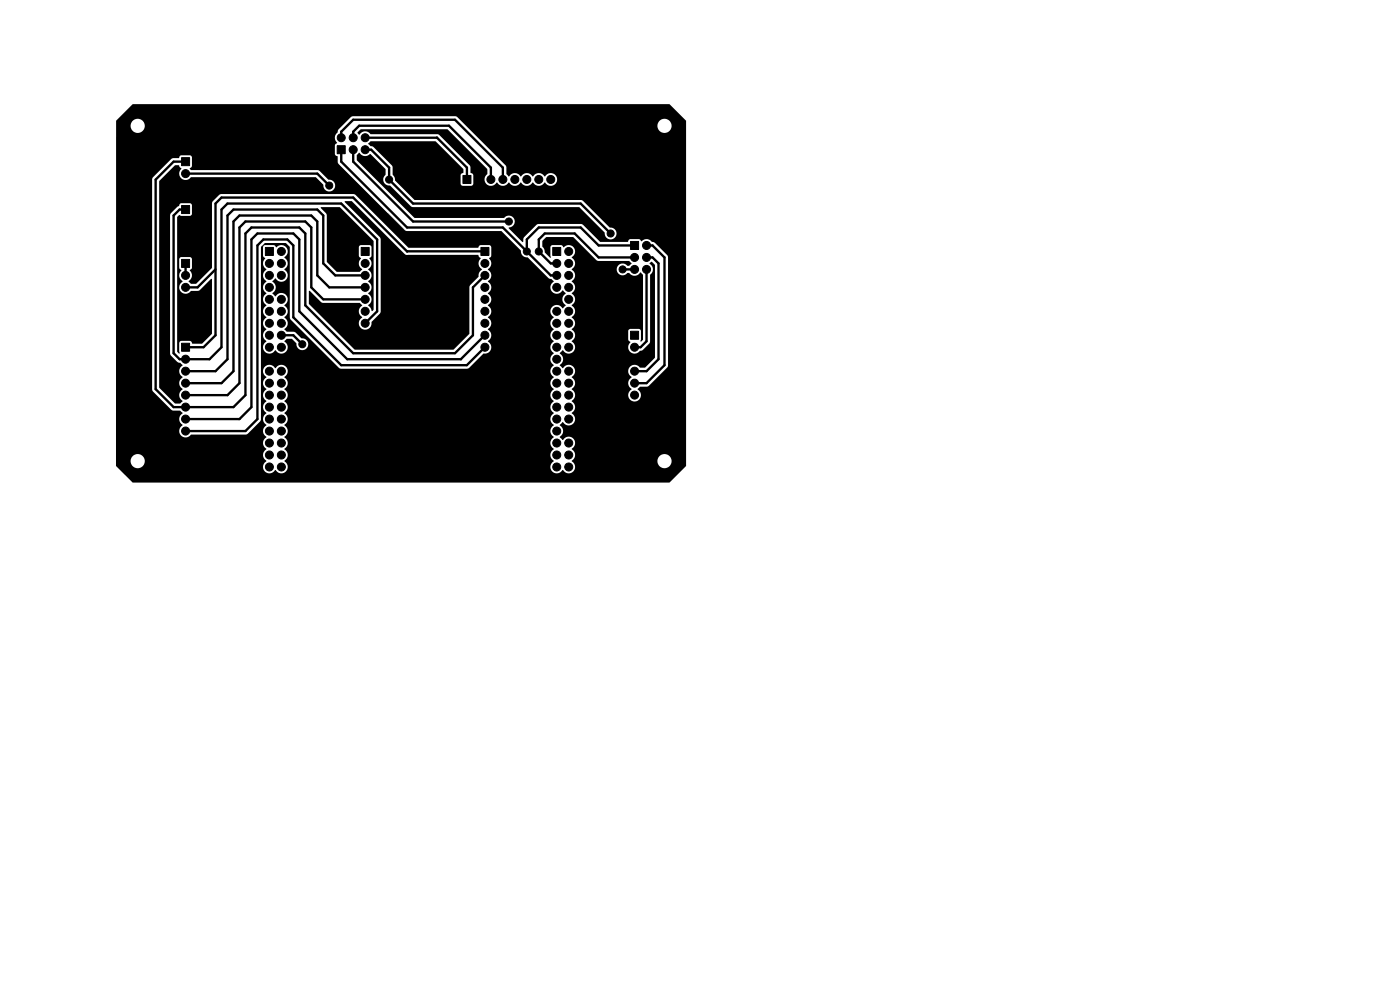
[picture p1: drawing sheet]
<svg xmlns="http://www.w3.org/2000/svg" width="297mm" height="210mm" viewBox="0 0 297 210" stroke-linecap="round" stroke-linejoin="round" font-family="sans-serif">
<g fill="#000" stroke="#000" stroke-width=".21">
<path d="M38.5 33.4h1.7v1.7h-1.7zM71.5 30.9h1.7v1.7h-1.7zM98.2 37.2h1.7v1.7h-1.7zM38.5 55h1.7v1.7h-1.7zM38.5 43.6h1.7v1.7h-1.7zM56.3 52.5h1.7v1.7h-1.7zM76.6 52.5h1.7v1.7h-1.7zM102 52.5h1.7v1.7h-1.7zM117.3 52.5h1.7v1.7h-1.7zM133.8 51.2h1.7v1.7h-1.7zM38.5 72.8h1.7v1.7h-1.7zM133.8 70.3h1.7v1.7h-1.7z"/>
<circle cx="39.4" cy="36.8" r=".85"/>
<circle cx="69.8" cy="39.4" r=".75"/>
<circle cx="72.4" cy="29.2" r=".85"/>
<circle cx="74.9" cy="31.8" r=".85"/>
<circle cx="74.9" cy="29.2" r=".85"/>
<circle cx="77.5" cy="31.8" r=".85"/>
<circle cx="77.5" cy="29.2" r=".85"/>
<circle cx="82.5" cy="38.1" r=".75"/>
<circle cx="101.6" cy="38.1" r=".85"/>
<circle cx="104.1" cy="38.1" r=".85"/>
<circle cx="106.7" cy="38.1" r=".85"/>
<circle cx="109.2" cy="38.1" r=".85"/>
<circle cx="111.8" cy="38.1" r=".85"/>
<circle cx="114.3" cy="38.1" r=".85"/>
<circle cx="116.8" cy="38.1" r=".85"/>
<circle cx="39.4" cy="58.4" r=".85"/>
<circle cx="39.4" cy="47" r=".85"/>
<circle cx="57.1" cy="58.4" r=".85"/>
<circle cx="57.1" cy="55.9" r=".85"/>
<circle cx="59.7" cy="55.9" r=".85"/>
<circle cx="59.7" cy="58.4" r=".85"/>
<circle cx="59.7" cy="53.3" r=".85"/>
<circle cx="72.4" cy="48.3" r=".75"/>
<circle cx="77.5" cy="58.4" r=".85"/>
<circle cx="77.5" cy="55.9" r=".85"/>
<circle cx="102.9" cy="58.4" r=".85"/>
<circle cx="102.9" cy="55.9" r=".85"/>
<circle cx="107.9" cy="47" r=".75"/>
<circle cx="111.8" cy="53.3" r=".75"/>
<circle cx="114.3" cy="53.3" r=".75"/>
<circle cx="118.1" cy="55.9" r=".85"/>
<circle cx="118.1" cy="58.4" r=".85"/>
<circle cx="120.6" cy="55.9" r=".85"/>
<circle cx="120.6" cy="58.4" r=".85"/>
<circle cx="120.6" cy="53.3" r=".85"/>
<circle cx="129.5" cy="49.5" r=".75"/>
<circle cx="132.1" cy="57.1" r=".75"/>
<circle cx="134.6" cy="57.1" r=".85"/>
<circle cx="134.6" cy="54.6" r=".85"/>
<circle cx="137.2" cy="54.6" r=".85"/>
<circle cx="137.2" cy="57.1" r=".85"/>
<circle cx="137.2" cy="52.1" r=".85"/>
<circle cx="39.4" cy="78.7" r=".85"/>
<circle cx="39.4" cy="61" r=".85"/>
<circle cx="39.4" cy="76.2" r=".85"/>
<circle cx="39.4" cy="63.5" r=".85"/>
<circle cx="57.1" cy="71.1" r=".85"/>
<circle cx="57.1" cy="73.7" r=".85"/>
<circle cx="57.1" cy="76.2" r=".85"/>
<circle cx="57.1" cy="78.7" r=".85"/>
<circle cx="57.1" cy="66" r=".85"/>
<circle cx="57.1" cy="61" r=".85"/>
<circle cx="57.1" cy="68.6" r=".85"/>
<circle cx="57.1" cy="63.5" r=".85"/>
<circle cx="59.7" cy="78.7" r=".85"/>
<circle cx="59.7" cy="63.5" r=".85"/>
<circle cx="59.7" cy="71.1" r=".85"/>
<circle cx="59.7" cy="66" r=".85"/>
<circle cx="59.7" cy="76.2" r=".85"/>
<circle cx="59.7" cy="61" r=".85"/>
<circle cx="59.7" cy="73.7" r=".85"/>
<circle cx="59.7" cy="68.6" r=".85"/>
<circle cx="64.1" cy="73" r=".75"/>
<circle cx="77.5" cy="68.6" r=".85"/>
<circle cx="77.5" cy="66" r=".85"/>
<circle cx="77.5" cy="61" r=".85"/>
<circle cx="77.5" cy="71.1" r=".85"/>
<circle cx="77.5" cy="63.5" r=".85"/>
<circle cx="90.2" cy="63.5" r=".75"/>
<circle cx="102.9" cy="71.1" r=".85"/>
<circle cx="102.9" cy="68.6" r=".85"/>
<circle cx="102.9" cy="63.5" r=".85"/>
<circle cx="102.9" cy="66" r=".85"/>
<circle cx="102.9" cy="73.7" r=".85"/>
<circle cx="102.9" cy="61" r=".85"/>
<circle cx="118.1" cy="66" r=".85"/>
<circle cx="118.1" cy="71.1" r=".85"/>
<circle cx="118.1" cy="61" r=".85"/>
<circle cx="118.1" cy="73.7" r=".85"/>
<circle cx="118.1" cy="63.5" r=".85"/>
<circle cx="118.1" cy="78.7" r=".85"/>
<circle cx="118.1" cy="68.6" r=".85"/>
<circle cx="118.1" cy="76.2" r=".85"/>
<circle cx="120.6" cy="66" r=".85"/>
<circle cx="120.6" cy="78.7" r=".85"/>
<circle cx="120.6" cy="71.1" r=".85"/>
<circle cx="120.6" cy="61" r=".85"/>
<circle cx="120.6" cy="68.6" r=".85"/>
<circle cx="120.6" cy="76.2" r=".85"/>
<circle cx="120.6" cy="63.5" r=".85"/>
<circle cx="120.6" cy="73.7" r=".85"/>
<circle cx="134.6" cy="76.2" r=".85"/>
<circle cx="134.6" cy="73.7" r=".85"/>
<circle cx="134.6" cy="78.7" r=".85"/>
<circle cx="39.4" cy="91.4" r=".85"/>
<circle cx="39.4" cy="83.8" r=".85"/>
<circle cx="39.4" cy="81.3" r=".85"/>
<circle cx="39.4" cy="86.4" r=".85"/>
<circle cx="39.4" cy="88.9" r=".85"/>
<circle cx="57.1" cy="94" r=".85"/>
<circle cx="57.1" cy="96.5" r=".85"/>
<circle cx="57.1" cy="86.4" r=".85"/>
<circle cx="57.1" cy="99.1" r=".85"/>
<circle cx="57.1" cy="81.3" r=".85"/>
<circle cx="57.1" cy="91.4" r=".85"/>
<circle cx="57.1" cy="83.8" r=".85"/>
<circle cx="57.1" cy="88.9" r=".85"/>
<circle cx="59.7" cy="83.8" r=".85"/>
<circle cx="59.7" cy="96.5" r=".85"/>
<circle cx="59.7" cy="81.3" r=".85"/>
<circle cx="59.7" cy="91.4" r=".85"/>
<circle cx="59.7" cy="86.4" r=".85"/>
<circle cx="59.7" cy="88.9" r=".85"/>
<circle cx="59.7" cy="99.1" r=".85"/>
<circle cx="59.7" cy="94" r=".85"/>
<circle cx="90.2" cy="91.4" r=".75"/>
<circle cx="118.1" cy="96.5" r=".85"/>
<circle cx="118.1" cy="83.8" r=".85"/>
<circle cx="118.1" cy="91.4" r=".85"/>
<circle cx="118.1" cy="88.9" r=".85"/>
<circle cx="118.1" cy="94" r=".85"/>
<circle cx="118.1" cy="99.1" r=".85"/>
<circle cx="118.1" cy="81.3" r=".85"/>
<circle cx="118.1" cy="86.4" r=".85"/>
<circle cx="120.6" cy="91.4" r=".85"/>
<circle cx="120.6" cy="99.1" r=".85"/>
<circle cx="120.6" cy="94" r=".85"/>
<circle cx="120.6" cy="83.8" r=".85"/>
<circle cx="120.6" cy="81.3" r=".85"/>
<circle cx="120.6" cy="86.4" r=".85"/>
<circle cx="120.6" cy="88.9" r=".85"/>
<circle cx="120.6" cy="96.5" r=".85"/>
<circle cx="134.6" cy="83.8" r=".85"/>
<circle cx="134.6" cy="81.3" r=".85"/>
</g>
<g fill="none" stroke="#000" stroke-width=".5">
<path d="M39.4 34.3h-2.6l-3.8 3.8v44.5l3.8 3.8h12.7l2.6-2.6v-34.3l1.2-1.2h10.2l1.3 1.2v15.3l10.1 10.1h21.6l3.8-3.8v-10.1l2.6-2.6M39.4 36.8h27.9l2.5 2.6M72.4 31.8v2.5l14 14h20.3l10.1 10.1h1.3M72.4 29.2v-1.3l2.5-2.5h21.6l10.2 10.2v2.5M74.9 31.8v2.5l12.7 12.7h20.3M74.9 29.2v-1.3l1.3-1.2h19l8.9 8.9v2.5M77.5 31.8h1.2l3.8 3.8v2.5l5.1 5.1h35.6l6.3 6.3M77.5 29.2h15.2M92.7 29.2l6.4 6.4v2.5M92.7 29.2h.1M39.4 44.5h-1.3l-1.3 1.2v29.2l1.3 1.3h6.3l2.6-2.5v-29.2l1.3-1.3h24.1l7.6 7.6v15.2l-2.5 2.6M39.4 55.9v2.5"/>
<path d="M45.7 57.2l-3.8 3.8h-2.5M77.5 58.4h-6.4l-2.5-2.5v-10.2l-1.3-1.2h-17.8l-1.2 1.2v30.5l-2.6 2.5h-6.3M102.9 53.3h-16.5l-11.5-11.4h-27.9l-1.3 1.3v27.9l-2.5 2.6h-3.8M132.1 57.2h2.5M134.6 52.1h-7.6l-3.8-3.8h-8.9l-2.5 2.5v2.5M134.6 54.6h-7.6l-5.1-5.1h-6.3l-1.3 1.3v2.5l2.5 2.6h1.3M137.2 52.1h1.2l2.6 2.5v22.9l-3.8 3.8h-2.6M137.2 54.6h1.2l1.3 1.3v20.3l-2.5 2.5h-2.6M137.2 57.2v15.2l-1.3 1.3h-1.3M39.4 60.9v.1M59.7 71.1h2.5l1.9 1.9M77.5 63.5h-8.9l-2.6-2.5v-12.7l-1.2-1.3h-12.7l-1.3 1.3v33l-2.5 2.5h-8.9"/>
<path d="M77.5 60.9l-7.7 .1-2.5-2.6v-11.4l-1.3-1.3h-15.2l-1.3 1.3v31.7l-2.5 2.6h-7.6M77.5 68.6h.1M102.9 71.1l-5.1 5.1h-24.1l-10.2-10.2v-15.2l-1.3-1.3h-7.6l-1.3 1.3v35.6l-2.5 2.5h-11.4M102.9 73.6l-3.9 3.9h-26.6l-10.2-10.2v-15.2l-1.2-1.3h-5.1l-1.3 1.3v36.8l-2.5 2.5h-12.7"/>
</g>
<path d="M28.1 22.1h113.9l3.5 3.6v73.1l-3.5 3.6h-113.8l-3.6-3.6v-1.1h3.1a1.5 1.5 0 0 0 2.1 1.5 1.5 1.5 0 0 0 .4-2.5 1.5 1.5 0 0 0-2.5 .8v.2h-3.1v-15.1h7.7l.1 .4 4 3.9 .4 .2h1.4l.5 .5a1.48 1.48 0 0 0 0 2.6 1.4 1.4 0 0 0-.3 2.1 1.4 1.4 0 0 0 2.2-.1h11.5l.4-.2 2.8-2.9 .1-10.5h.4l.1 .7 .6 .8a1.43 1.43 0 0 0 0 2.5 1.48 1.48 0 0 0 0 2.5 1.48 1.48 0 0 0 0 2.5 1.48 1.48 0 0 0 0 2.6 1.48 1.48 0 0 0 0 2.5 1.48 1.48 0 0 0 0 2.6 1.48 1.48 0 0 0 0 2.5 1.4 1.4 0 0 0-.3 2.2 1.4 1.4 0 0 0 2.2-.3 1.4 1.4 0 0 0 2.3 .3 1.4 1.4 0 0 0-.4-2.2 1.48 1.48 0 0 0 0-2.6 1.48 1.48 0 0 0 0-2.5 1.48 1.48 0 0 0 0-2.5 1.48 1.48 0 0 0 0-2.6 1.48 1.48 0 0 0 0-2.5 1.48 1.48 0 0 0 0-2.6 1.48 1.48 0 0 0 0-2.5 1.4 1.4 0 0 0 .3-2.2 1.4 1.4 0 0 0-2.2 .3 1.4 1.4 0 0 0-1.5-.7 1.4 1.4 0 0 0-1.1 1.2h-.4v-26.2h.4v1.9l.4 .4a1.57 1.57 0 0 0 .3 2.5 1.48 1.48 0 0 0 0 2.5 1.48 1.48 0 0 0 0 2.5 1.48 1.48 0 0 0 0 2.6 1.48 1.48 0 0 0 0 2.5 1.48 1.48 0 0 0 0 2.6 1.48 1.48 0 0 0 0 2.5 1.4 1.4 0 0 0-.3 2.2 1.4 1.4 0 0 0 2.2-.3 1.4 1.4 0 0 0 2.3 .3 1.4 1.4 0 0 0-.4-2.2l.5-.5h1.1l1 1a1.27 1.27 0 0 0 1.2 1.4 1.27 1.27 0 0 0 1.3-1.4 1.27 1.27 0 0 0-1.5-1.2l-1.3-1.2-1.7-.1-.6-.6a1.48 1.48 0 0 0 0-2.5 1.48 1.48 0 0 0 0-2.5 1.4 1.4 0 0 0 .3-2.3 1.4 1.4 0 0 0-2.2 .4l-.6-.7a1.48 1.48 0 0 0 0-2.5l.6-.6a1.4 1.4 0 0 0 2.3 .3 1.4 1.4 0 0 0-.4-2.3 1.48 1.48 0 0 0 0-2.5 1.41 1.41 0 0 0 .4-2.1 1.41 1.41 0 0 0-2.1 0l-.6-.5h-1.8l-.3 .1-.1 .3h-.4l.8-.8h4.4l.9 .8 .1 15.3 10.4 10.4 27.1 .1 .4-.1 3-3.1a1.42 1.42 0 0 0 1.6-.9 1.42 1.42 0 0 0-.6-1.7 1.48 1.48 0 0 0 0-2.6 1.48 1.48 0 0 0 0-2.5 1.48 1.48 0 0 0 0-2.5 1.48 1.48 0 0 0 0-2.6 1.48 1.48 0 0 0 0-2.5 1.48 1.48 0 0 0 0-2.6 1.52 1.52 0 0 0 .3-2.3l.4-.6v-1.8l-.4-.4h-1.9l-.5 .6-14.8-.1-11.5-11.3h-28.2l-.4 .1-1.4 1.4-.1 .4-.1 13.8-3.3 3.3h-1l-.6-.4a1.6 1.6 0 0 0 .3-2.4l.4-.6v-1.8l-.1-.3-.3-.2h-1.9l-.3 .3-.1 2 .5 .5a1.57 1.57 0 0 0 .2 2.4 1.4 1.4 0 0 0-.3 2.2 1.4 1.4 0 0 0 2.2-.2l1.7-.1 2.5-2.4h.1l.1 11.6-2.2 2.1h-2l-.5-.6-2 .1-.3 .4 .1 2.1-.1 .1-.4-.4v-28.5l.4-.5 .5 .2h1.8l.3-.1 .1-.4v-1.7l-.1-.4-.3-.1h-1.9l-.3 .3-.1 .3-1.8 1.5-.1 .4v29.4l.1 .4 1.4 1.4 .6 .2 .5 .5a1.43 1.43 0 0 0 0 2.5 1.48 1.48 0 0 0 0 2.6 1.48 1.48 0 0 0 0 2.5l-.5 .5h-1.1l-3.3-3.4v-43.7l3.3-3.4h.9l.2 .4 .3 .2a1.4 1.4 0 0 0 0 2.1 1.4 1.4 0 0 0 2.1-.2h26.3l1.7 1.6a1.27 1.27 0 0 0 1.3 1.4 1.27 1.27 0 0 0 1.2-1.4 1.27 1.27 0 0 0-1.5-1.1l-1.8-1.9-.4-.1h-26.8l-.3-.3 .4-.6v-1.9l-.2-.3-2.1-.1-.2 .2-.3 .4h-1.1l-.4 .2-4 3.9-.1 .4v44.6h-7.7v-53.5h46.4l.1 .6 .4 .6-.5 .5v1.9l.2 .3 .4 .2v1.2l.2 .4 14.2 14.1 20.3 .1 4.2 4.1a1.38 1.38 0 0 0 1.5 1.5l4.4 4.4 .6 .2 .5 .4a1.6 1.6 0 0 0-.5 2.1 1.43 1.43 0 0 0 2.4-.1l.6 .7a1.43 1.43 0 0 0 0 2.5l-.6 .6a1.6 1.6 0 0 0-2-.5 1.43 1.43 0 0 0 .1 2.4 1.48 1.48 0 0 0 0 2.6 1.48 1.48 0 0 0 0 2.5 1.48 1.48 0 0 0 0 2.5 1.48 1.48 0 0 0 0 2.6 1.48 1.48 0 0 0 0 2.5 1.48 1.48 0 0 0 0 2.6 1.48 1.48 0 0 0 0 2.5 1.48 1.48 0 0 0 0 2.5 1.48 1.48 0 0 0 0 2.6 1.48 1.48 0 0 0 0 2.5 1.48 1.48 0 0 0 0 2.6 1.48 1.48 0 0 0 0 2.5 1.4 1.4 0 0 0-.3 2.2 1.4 1.4 0 0 0 2.2-.3 1.41 1.41 0 0 0 2.2 .3 1.41 1.41 0 0 0-.3-2.3h18.2a1.5 1.5 0 0 0 2 1.5 1.5 1.5 0 0 0 .4-2.5 1.5 1.5 0 0 0-2.4 .8v.2h-18.2a1.42 1.42 0 0 0 0-2.5 1.4 1.4 0 0 0 .3-2.2 1.4 1.4 0 0 0-2.2 .3l-.7-.6a1.48 1.48 0 0 0 0-2.5l.7-.7a1.4 1.4 0 0 0 2.2 .4 1.4 1.4 0 0 0-.3-2.3 1.48 1.48 0 0 0 0-2.5 1.48 1.48 0 0 0 0-2.6 1.48 1.48 0 0 0 0-2.5 1.4 1.4 0 0 0 .3-2.2 1.4 1.4 0 0 0-2.2 .3l-.7-.6a1.48 1.48 0 0 0 0-2.6l.7-.6a1.4 1.4 0 0 0 2.2 .3 1.4 1.4 0 0 0-.3-2.2 1.48 1.48 0 0 0 0-2.6 1.48 1.48 0 0 0 0-2.5 1.48 1.48 0 0 0 0-2.5 1.48 1.48 0 0 0 0-2.6 1.48 1.48 0 0 0 0-2.5 1.48 1.48 0 0 0 0-2.6 1.48 1.48 0 0 0 0-2.5 1.41 1.41 0 0 0 .4-2.1 1.41 1.41 0 0 0-2.2 0l-.4-.5h-1.9l-.3 .1-.1 .3 .1 2.2-.2 .1-1.2-1.2v-.6l-.4-.6v-1.2l.8-.8h5.7l5 5 6.8 .1 .6 .4-.1 .2a.7 .7 0 0 1-.9 .3 1.26 1.26 0 0 0-1.8 0 1.26 1.26 0 0 0 .1 1.9 1.26 1.26 0 0 0 1.8-.3h.4a1.44 1.44 0 0 0 2.4-.1l.5 .5v13.7l-.3 .4h-.2l.1-2.2-.2-.3-.3-.1h-1.8l-.4 .4v1.8l.4 .5a1.45 1.45 0 0 0-.3 1.6 1.45 1.45 0 0 0 1.3 .9l1.7-.8 1.3-1.3 .2-.4v-14.2a1.44 1.44 0 0 0-.1-2.4l.5-.4 .6 .7v19.6l-2 2.2h-1.2a1.39 1.39 0 0 0-2.1-.1 1.39 1.39 0 0 0 .4 2.1 1.48 1.48 0 0 0 0 2.6 1.39 1.39 0 0 0-.4 2.1 1.39 1.39 0 0 0 2.1 0 1.39 1.39 0 0 0-.4-2.2l.5-.5h1.4l.4-.1 4-4 .1-.4v-23l-.1-.4-2.7-2.6-.6-.2a1.52 1.52 0 0 0-2.3-.1l-.4-.5h-1.9l-.3 .2-.3 .4h-5.7l-4-3.8h-9.2l-.4 .2-2.6 2.6-.3 1.1-3-2.9v-.2a1.28 1.28 0 0 0 1.2-1.9 1.28 1.28 0 0 0-2.2-.2h-19l-12.2-12.2v-1.1l.6-.5a1.46 1.46 0 0 0 2.3 .3l3.2 3.1v1.3a1.29 1.29 0 0 0-.4 1.5 1.29 1.29 0 0 0 1.4 .8l4.4 4.4 .4 .1h35.2l5.5 5.4a1.28 1.28 0 0 0 1.2 1.5 1.28 1.28 0 0 0 1.3-1.4 1.28 1.28 0 0 0-1.5-1.2l-5.6-5.6-.4-.2h-35.4l-4.1-4.1-.1-.7-.4-.5-.1-1.9-4-4a1.22 1.22 0 0 1-1.1-.8l.6-.4h13.7l5.9 5.8v.9l-.4 .2-.2 .2v1.9l.2 .3 .3 .1h1.8l.4-.2v-2.1l-.1-.2-.5-.3v-1.1l-.2-.4-6.5-6.6-14.5-.1a1.43 1.43 0 0 0-2.4 .2l-.4-.5 .8-.7h18.4l8.4 8.4v1.1a1.4 1.4 0 0 0-.2 2.2 1.4 1.4 0 0 0 2.2-.4 1.48 1.48 0 0 0 2.6 0 1.48 1.48 0 0 0 2.5 0 1.48 1.48 0 0 0 2.5 0 1.48 1.48 0 0 0 2.6 0 1.39 1.39 0 0 0 2.1 .4 1.39 1.39 0 0 0 0-2.1 1.39 1.39 0 0 0-2.1 .4 1.48 1.48 0 0 0-2.6 0 1.48 1.48 0 0 0-2.5 0 1.48 1.48 0 0 0-2.6 0l-.5-.5v-1.4l-.1-.4-8.5-8.5h40.7v.2a1.51 1.51 0 0 0 2.3 1.2 1.51 1.51 0 0 0 0-2.6 1.51 1.51 0 0 0-2.3 1.2h-40.7l-1.8-1.8-.4-.2h-21.7l-.4 .2-2.7 2.7-.8 1.6h-46.4v-2.5h3.1v.2a1.51 1.51 0 0 0 2.3 1.2 1.51 1.51 0 0 0 0-2.6 1.51 1.51 0 0 0-2.3 1.2h-3.1v-.9zM68.1 44h4l7.2 7.1v14.6l-.3 .3h-.2l-.2-.7-.5-.5a1.6 1.6 0 0 0 .2-2.3l-.2-.2a1.6 1.6 0 0 0 .2-2.4l-.2-.1a1.6 1.6 0 0 0 .2-2.4l-.2-.2a1.6 1.6 0 0 0 .3-2.3l.4-.6v-1.9l-.1-.3-.3-.1h-1.9l-.3 .2-.1 2.1 .5 .4a1.57 1.57 0 0 0 .2 2.5l-.5 .5h-4.8l-2.1-2.1-.1-10-.1-.4-1.1-1.1zM73.2 42.7h1.5l11.3 11.3 15.4 .1 .3 .4 .3 .2a1.57 1.57 0 0 0 .2 2.5v.1a1.5 1.5 0 0 0-.7 1.4l-1.8 1.8-.1 .4v9.9l-3.4 3.4h-21l-9.6-9.7-.1-2.7 .2-.1 2.7 2.5 7.9 .1 .5 .4a1.6 1.6 0 0 0-.5 2l.5 .6a1.39 1.39 0 0 0-.6 1.8 1.39 1.39 0 0 0 1.7 .8 1.39 1.39 0 0 0 .9-1.6l1.8-1.8 .2-.4-.1-15.5-7.6-7.7z" fill="#000"/>
</svg>
